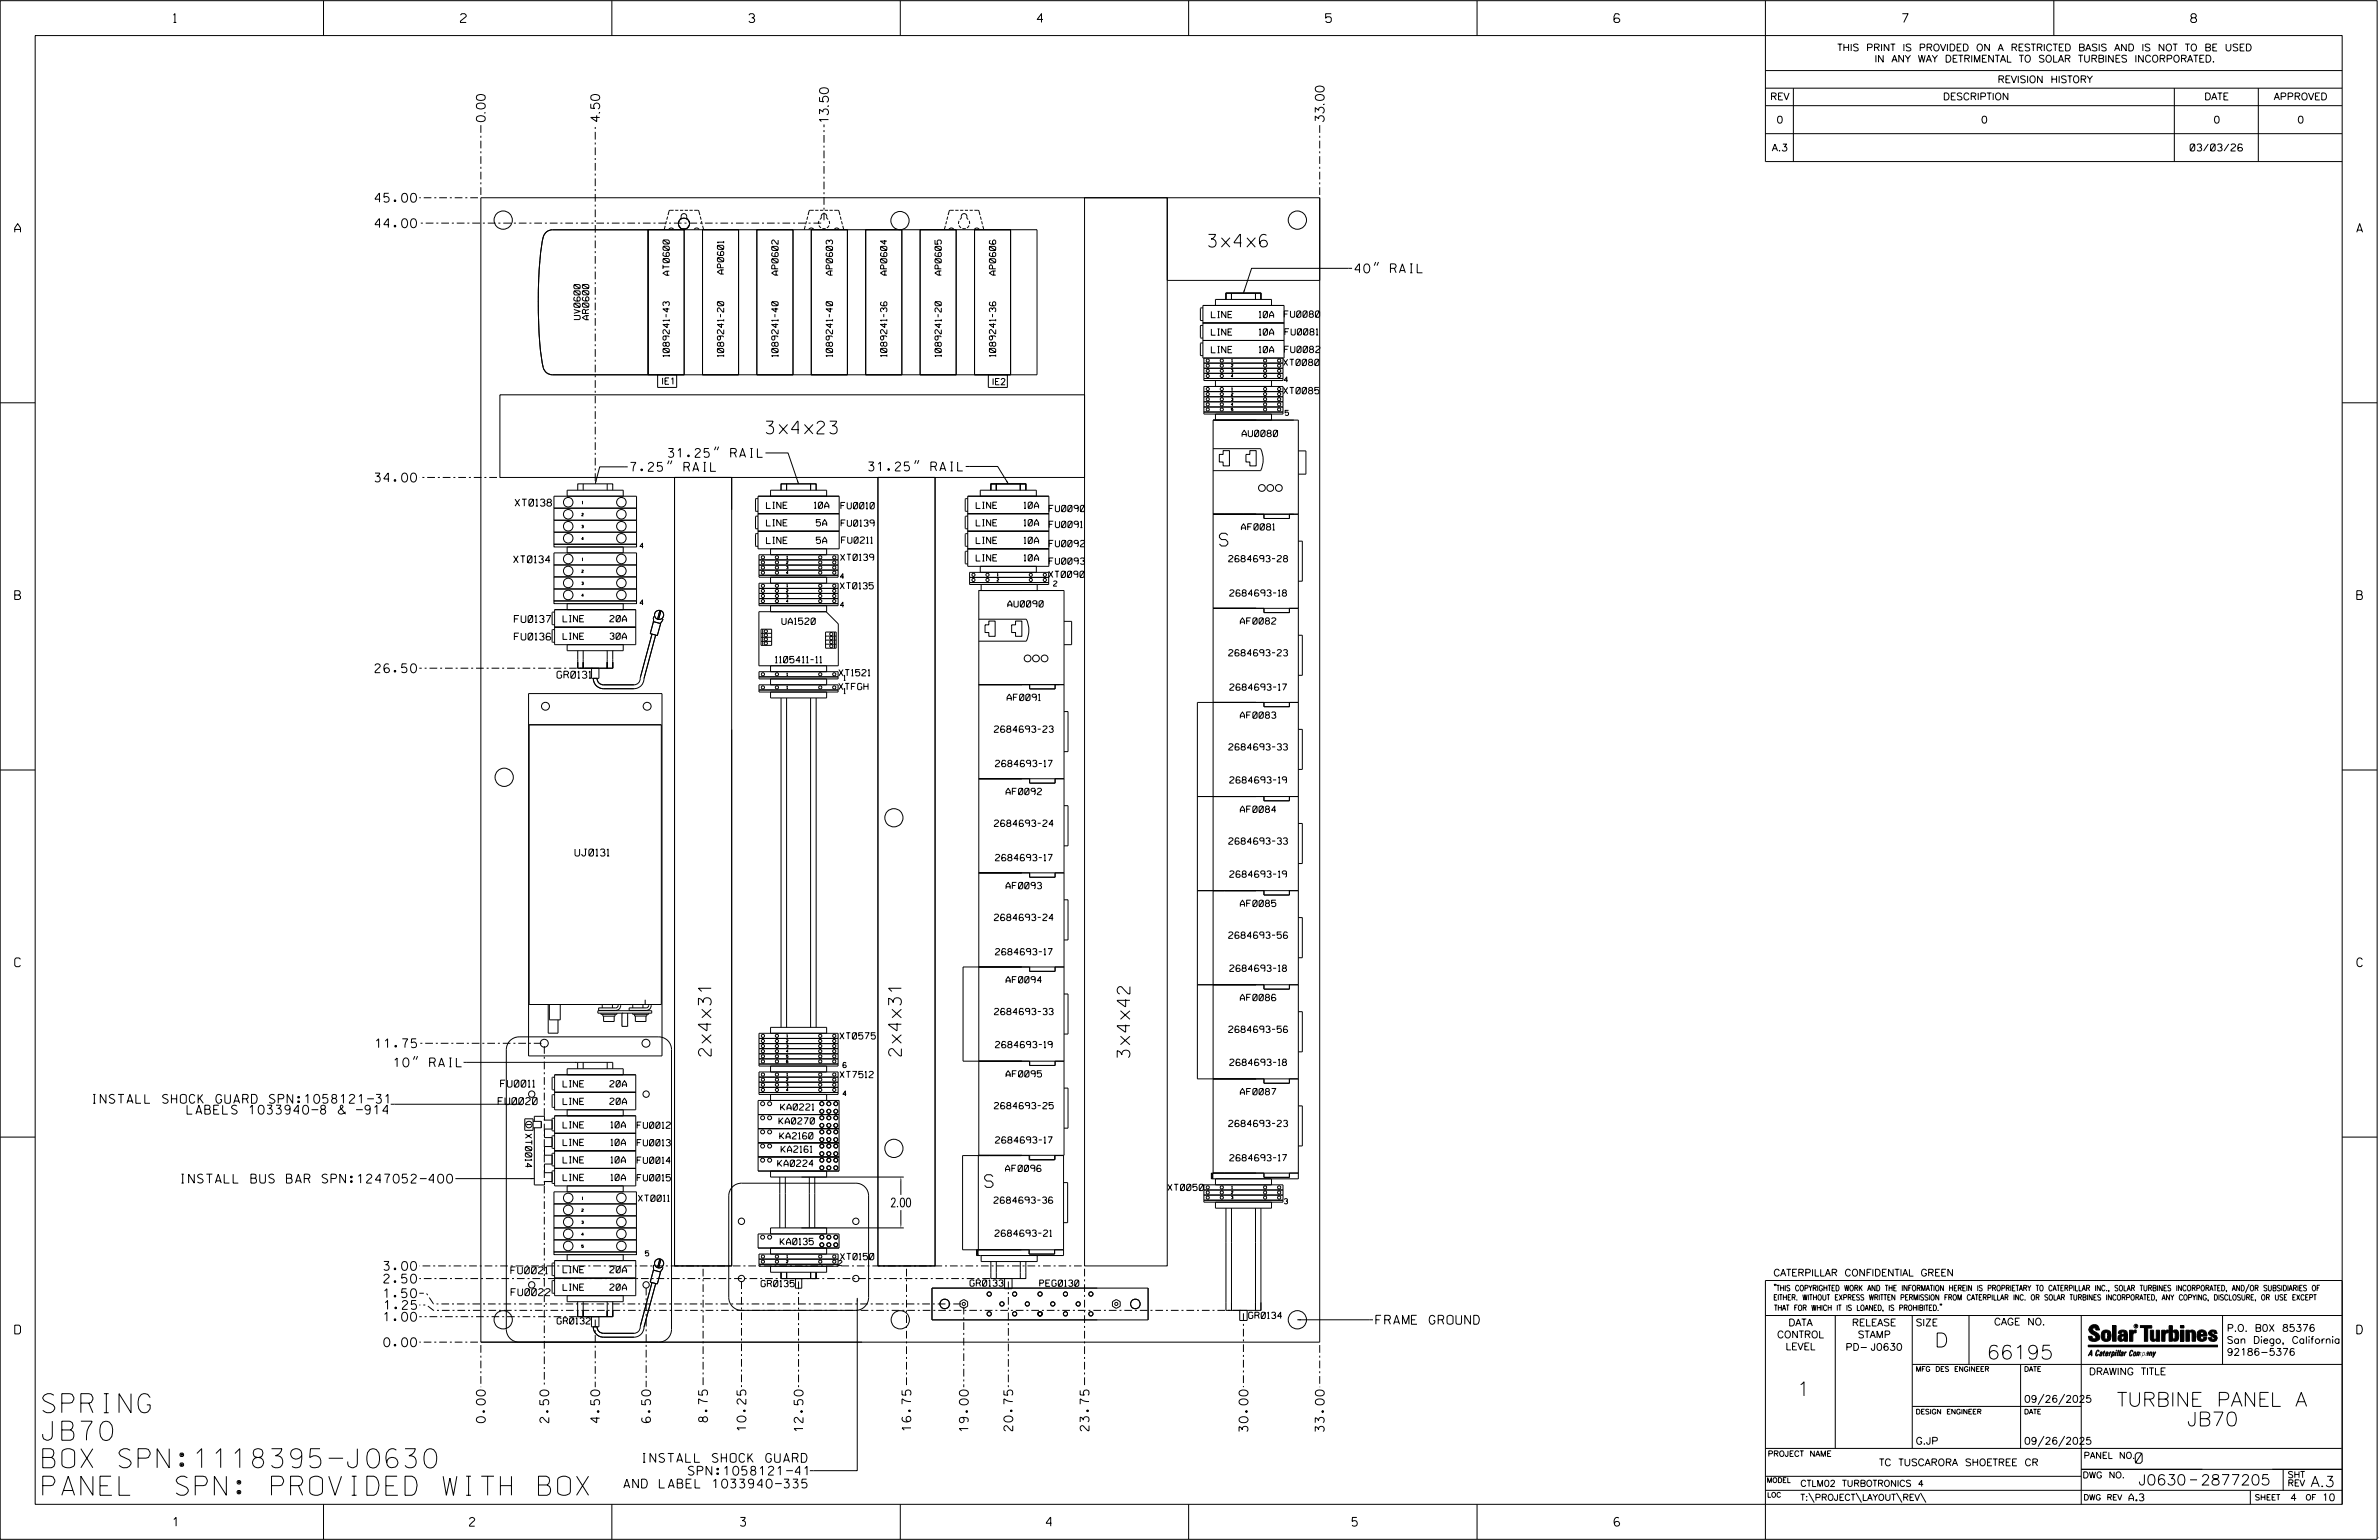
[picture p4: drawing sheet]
<svg xmlns="http://www.w3.org/2000/svg" width="864mm" height="559mm" viewBox="0 0 864 559" stroke-linecap="round" stroke-linejoin="round" font-family="sans-serif">
<defs><g id="words">
<g font-size="6.9">
<text x="15.5" y="512.6">SPRING</text>
<text x="15.5" y="522.6">JB70</text>
<text x="15.5" y="532.6">BOX SPN:1118395-J0630</text>
<text x="15.5" y="542.6">PANEL</text>
<text x="61.2" y="542.6">SPN: PROVIDED WITH BOX</text>
</g>
<g font-size="5.1">
<text x="702.3" y="488.8">D</text>
<text x="721.2" y="493.2">66195</text>
<text x="652.2" y="506.5">1</text>
<text x="768.4" y="510.3">TURBINE PANEL A</text>
<text x="793.9" y="517.4">JB70</text>
</g>
<g font-size="4.6">
<text x="438.7" y="89.7">3x4x6</text>
<text x="278.1" y="157.4">3x4x23</text>
<text x="442.7" y="198.1">S</text>
<text x="258.2" y="383.2" transform="rotate(-90 258.2 383.2)">2x4x31</text>
<text x="327.2" y="383.2" transform="rotate(-90 327.2 383.2)">2x4x31</text>
<text x="410.2" y="383.8" transform="rotate(-90 410.2 383.8)">3x4x42</text>
<text x="357.4" y="430.9">S</text>
</g>
<g font-size="3.8">
<text x="775.1" y="531">0</text>
<text x="776.3" y="538.9">J0630</text>
<text x="798.8" y="538.9">2877205</text>
<text x="838.8" y="539.5">A.3</text>
</g>
<g font-size="3.2">
<text x="63" y="8.2">1</text>
<text x="167.2" y="8.2">2</text>
<text x="271.8" y="8.2">3</text>
<text x="376.5" y="8.2">4</text>
<text x="481.2" y="8.2">5</text>
<text x="690.6" y="8.2">7</text>
<text x="795.3" y="8.2">8</text>
<text x="176.2" y="44.1" transform="rotate(-90 176.2 44.1)">0.00</text>
<text x="217.7" y="44.1" transform="rotate(-90 217.7 44.1)">4.50</text>
<text x="300.7" y="44.1" transform="rotate(-90 300.7 44.1)">13.50</text>
<text x="480.7" y="44.1" transform="rotate(-90 480.7 44.1)">33.00</text>
<text x="136.1" y="73.4">45.00</text>
<text x="136.1" y="82.6">44.00</text>
<text x="5.4" y="84.3">A</text>
<text x="855.5" y="84.3">A</text>
<text x="491.9" y="99">40&quot; RAIL</text>
<text x="242.7" y="166">31.25&quot; RAIL</text>
<text x="228.9" y="171">7.25&quot; RAIL</text>
<text x="315.3" y="170.9">31.25&quot; RAIL</text>
<text x="136.1" y="174.9">34.00</text>
<text x="5.4" y="217.5">B</text>
<text x="855.6" y="217.5">B</text>
<text x="136.1" y="244.1">26.50</text>
<text x="5.4" y="350.8">C</text>
<text x="855.6" y="350.8">C</text>
<text x="136.4" y="380.2">11.75</text>
<text x="143.1" y="387.1">10&quot; RAIL</text>
<text x="33.2" y="400.3">INSTALL SHOCK GUARD SPN:1058121-31</text>
<text x="67.9" y="404.3">LABELS 1033940-8 &amp; -914</text>
<text x="65.2" y="429.3">INSTALL BUS BAR SPN:1247052-400</text>
<text x="323.5" y="437.9">2.00</text>
<text x="139.4" y="461">3.00</text>
<text x="139.4" y="465.6">2.50</text>
<text x="139.4" y="470.9">1.50</text>
<text x="139.4" y="479.4">1.00</text>
<text x="139.6" y="475.1">1.25</text>
<text x="5.4" y="484">D</text>
<text x="499.5" y="480.5">FRAME GROUND</text>
<text x="855.6" y="484">D</text>
<text x="139.4" y="488.6">0.00</text>
<text x="256.9" y="516" transform="rotate(-90 256.9 516)">8.75</text>
<text x="176.2" y="516.2" transform="rotate(-90 176.2 516.2)">0.00</text>
<text x="199.2" y="516.2" transform="rotate(-90 199.2 516.2)">2.50</text>
<text x="217.7" y="516.2" transform="rotate(-90 217.7 516.2)">4.50</text>
<text x="236.2" y="516.2" transform="rotate(-90 236.2 516.2)">6.50</text>
<text x="270.8" y="519.2" transform="rotate(-90 270.8 519.2)">10.25</text>
<text x="291.5" y="519.4" transform="rotate(-90 291.5 519.4)">12.50</text>
<text x="330.7" y="519.2" transform="rotate(-90 330.7 519.2)">16.75</text>
<text x="351.5" y="519.4" transform="rotate(-90 351.5 519.4)">19.00</text>
<text x="367.6" y="519.2" transform="rotate(-90 367.6 519.2)">20.75</text>
<text x="395.3" y="519.2" transform="rotate(-90 395.3 519.2)">23.75</text>
<text x="453" y="519.4" transform="rotate(-90 453 519.4)">30.00</text>
<text x="480.7" y="519.4" transform="rotate(-90 480.7 519.4)">33.00</text>
<text x="232.8" y="530.6">INSTALL SHOCK GUARD</text>
<text x="226.5" y="539.9">AND LABEL 1033940-335</text>
<text x="249.9" y="535.3">SPN:1058121-41</text>
<text x="62.8" y="553.8">1</text>
<text x="170.4" y="553.8">2</text>
<text x="268.8" y="553.8">3</text>
<text x="379.8" y="553.8">4</text>
<text x="490.8" y="553.8">5</text>
<text x="585.9" y="553.8">6</text>
</g>
<g font-size="2.5">
<text x="666.9" y="18.5">THIS PRINT IS PROVIDED ON A RESTRICTED BASIS AND IS NOT TO BE USED</text>
<text x="680.5" y="22.6">IN ANY WAY DETRIMENTAL TO SOLAR TURBINES INCORPORATED.</text>
<text x="725.1" y="30">REVISION HISTORY</text>
<text x="642.6" y="36.3">REV</text>
<text x="705.3" y="36.3">DESCRIPTION</text>
<text x="800.2" y="36.3">DATE</text>
<text x="825.4" y="36.3">APPROVED</text>
<text x="644.9" y="44.7">0</text>
<text x="719.1" y="44.7">0</text>
<text x="803.5" y="44.7">0</text>
<text x="834" y="44.7">0</text>
<text x="643.2" y="54.8">A.3</text>
<text x="795.1" y="54.8">03/03/26</text>
<text x="187" y="183.6">XT0138</text>
<text x="186.4" y="204.2">XT0134</text>
<text x="186.7" y="225.9">FU0137</text>
<text x="186.7" y="232.3">FU0136</text>
<text x="202.2" y="246.1">GR0131</text>
<text x="208.7" y="310.6">UJ0131</text>
<text x="181.7" y="394.5">FU0011</text>
<text x="180.8" y="400.8">FU0020</text>
<text x="185.5" y="462.2">FU0021</text>
<text x="643.8" y="463">CATERPILLAR CONFIDENTIAL GREEN</text>
<text x="185.5" y="470.1">FU0022</text>
<text x="645.1" y="485.5">CONTROL</text>
<text x="649.2" y="481.1">DATA</text>
<text x="672.3" y="481.1">RELEASE</text>
<text x="674.4" y="485.5">STAMP</text>
<text x="695.4" y="481.1">SIZE</text>
<text x="723.8" y="480.8">CAGE NO.</text>
<text x="808.4" y="483.1">P.O. B0X 85376</text>
<text x="648.2" y="489.8">LEVEL</text>
<text x="669.9" y="490">PD- J0630</text>
<text x="808.4" y="487.5">San Diego, California</text>
<text x="808.4" y="491.8">92186-5376</text>
<text x="758.3" y="498.9">DRAWING TITLE</text>
<text x="734.8" y="508.9">09/26/2025</text>
<text x="695.4" y="524.1">G.JP</text>
<text x="734.8" y="524.1">09/26/2025</text>
<text x="682.1" y="531.9">TC TUSCARORA SHOETREE CR</text>
<text x="772.8" y="544.6">A.3</text>
<text x="831.4" y="544.6">4</text>
<text x="842.9" y="544.6">10</text>
</g>
<g font-size="2.3">
<text x="243" y="99.9" transform="rotate(-90 243 99.9)">AT0600</text>
<text x="262.7" y="99.4" transform="rotate(-90 262.7 99.4)">AP0601</text>
<text x="282.5" y="99.8" transform="rotate(-90 282.5 99.8)">AP0602</text>
<text x="302.2" y="99.8" transform="rotate(-90 302.2 99.8)">AP0603</text>
<text x="322" y="99.8" transform="rotate(-90 322 99.8)">AP0604</text>
<text x="341.7" y="99.8" transform="rotate(-90 341.7 99.8)">AP0605</text>
<text x="361.5" y="99.8" transform="rotate(-90 361.5 99.8)">AP0606</text>
<text x="210.6" y="116" transform="rotate(-90 210.6 116)">UV0600</text>
<text x="213.7" y="116" transform="rotate(-90 213.7 116)">AR0600</text>
<text x="439.7" y="115.3">LINE</text>
<text x="457.1" y="115.3">10A</text>
<text x="466.2" y="115.1">FU0080</text>
<text x="439.7" y="121.7">LINE</text>
<text x="457.1" y="121.6">10A</text>
<text x="466.4" y="121.6">FU0081</text>
<text x="243" y="129.4" transform="rotate(-90 243 129.4)">1089241-43</text>
<text x="262.7" y="129.4" transform="rotate(-90 262.7 129.4)">1089241-20</text>
<text x="282.5" y="129.4" transform="rotate(-90 282.5 129.4)">1089241-40</text>
<text x="302.2" y="129.4" transform="rotate(-90 302.2 129.4)">1089241-40</text>
<text x="322" y="129.4" transform="rotate(-90 322 129.4)">1089241-36</text>
<text x="341.7" y="129.4" transform="rotate(-90 341.7 129.4)">1089241-20</text>
<text x="361.5" y="129.4" transform="rotate(-90 361.5 129.4)">1089241-36</text>
<text x="439.7" y="128">LINE</text>
<text x="457.1" y="128">10A</text>
<text x="466.3" y="127.9">FU0082</text>
<text x="465.9" y="132.6">XT0080</text>
<text x="240.1" y="139.4">IE1</text>
<text x="360.1" y="139.6">IE2</text>
<text x="465.9" y="142.9">XT0085</text>
<text x="450.9" y="158.4">AU0080</text>
<text x="278.2" y="184.5">LINE</text>
<text x="295.6" y="184.5">10A</text>
<text x="305.3" y="184.6">FU0010</text>
<text x="354.4" y="184.5">LINE</text>
<text x="371.7" y="184.5">10A</text>
<text x="380.8" y="185.7">FU0090</text>
<text x="278.2" y="190.9">LINE</text>
<text x="296.3" y="190.8">5A</text>
<text x="305.3" y="191">FU0139</text>
<text x="354.4" y="190.9">LINE</text>
<text x="371.7" y="190.8">10A</text>
<text x="380.8" y="191.4">FU0091</text>
<text x="278.2" y="197.2">LINE</text>
<text x="296.3" y="197.2">5A</text>
<text x="305.5" y="197.1">FU0211</text>
<text x="354.4" y="197.2">LINE</text>
<text x="371.7" y="197.2">10A</text>
<text x="450.7" y="192.3">AF0081</text>
<text x="305.1" y="203.4">XT0139</text>
<text x="354.4" y="203.6">LINE</text>
<text x="371.7" y="203.6">10A</text>
<text x="380.8" y="198.4">FU0092</text>
<text x="446" y="203.9">2684693-28</text>
<text x="380.7" y="209.6">XT0090</text>
<text x="380.8" y="204.8">FU0093</text>
<text x="305" y="213.7">XT0135</text>
<text x="365.8" y="220.3">AU0090</text>
<text x="446.4" y="216.3">2684693-18</text>
<text x="204.4" y="225.7">LINE</text>
<text x="221.4" y="225.6">20A</text>
<text x="283.9" y="226.6">UA1520</text>
<text x="450.3" y="226.5">AF0082</text>
<text x="204.4" y="232">LINE</text>
<text x="221.4" y="232">30A</text>
<text x="446" y="238">2684693-23</text>
<text x="281.5" y="240.5">1105411-11</text>
<text x="304.5" y="245.3">XT1521</text>
<text x="304.5" y="250.3">XTFGH</text>
<text x="446.4" y="250.5">2684693-17</text>
<text x="365.6" y="254.2">AF0091</text>
<text x="450.3" y="260.6">AF0083</text>
<text x="361" y="265.7">2684693-23</text>
<text x="446.1" y="272.2">2684693-33</text>
<text x="361.4" y="278.2">2684693-17</text>
<text x="446.4" y="284.2">2684693-19</text>
<text x="365.2" y="288.3">AF0092</text>
<text x="361" y="299.9">2684693-24</text>
<text x="450.3" y="294.8">AF0084</text>
<text x="446.1" y="306.3">2684693-33</text>
<text x="361.4" y="312.3">2684693-17</text>
<text x="365.2" y="322.5">AF0093</text>
<text x="446.4" y="318.3">2684693-19</text>
<text x="450.3" y="329">AF0085</text>
<text x="361" y="334">2684693-24</text>
<text x="446" y="340.5">2684693-56</text>
<text x="361.4" y="346.5">2684693-17</text>
<text x="446.4" y="352.5">2684693-18</text>
<text x="365.2" y="356.7">AF0094</text>
<text x="450.3" y="363.1">AF0086</text>
<text x="361" y="368.2">2684693-33</text>
<text x="304.9" y="377">XT0575</text>
<text x="446" y="374.6">2684693-56</text>
<text x="361.4" y="380.2">2684693-19</text>
<text x="446.4" y="386.6">2684693-18</text>
<text x="204.4" y="394.4">LINE</text>
<text x="221.4" y="394.4">20A</text>
<text x="304.9" y="391.1">XT7512</text>
<text x="365.2" y="390.8">AF0095</text>
<text x="204.4" y="400.8">LINE</text>
<text x="221.4" y="400.8">20A</text>
<text x="450.3" y="397.3">AF0087</text>
<text x="282.8" y="407.9">KA0270</text>
<text x="283.4" y="402.8">KA0221</text>
<text x="361" y="402.3">2684693-25</text>
<text x="190.7" y="411.5" transform="rotate(90 190.7 411.5)">XT0014</text>
<text x="204.4" y="409.3">LINE</text>
<text x="221.8" y="409.3">10A</text>
<text x="231.3" y="409.4">FU0012</text>
<text x="283.1" y="413.3">KA2160</text>
<text x="446" y="408.8">2684693-23</text>
<text x="204.4" y="415.7">LINE</text>
<text x="221.8" y="415.7">10A</text>
<text x="231.3" y="415.8">FU0013</text>
<text x="283.6" y="418.1">KA2161</text>
<text x="361.4" y="414.8">2684693-17</text>
<text x="204.4" y="422">LINE</text>
<text x="221.8" y="422">10A</text>
<text x="231.3" y="422.2">FU0014</text>
<text x="282.3" y="423.3">KA0224</text>
<text x="365" y="425.1">AF0096</text>
<text x="446.4" y="421.3">2684693-17</text>
<text x="204.4" y="428.4">LINE</text>
<text x="221.8" y="428.4">10A</text>
<text x="231.3" y="428.5">FU0015</text>
<text x="231.7" y="435.9">XT0011</text>
<text x="360.8" y="436.6">2684693-36</text>
<text x="424" y="432">XT0050</text>
<text x="361.2" y="448.6">2684693-21</text>
<text x="283.2" y="451.6">KA0135</text>
<text x="204.4" y="461.9">LINE</text>
<text x="221.4" y="461.9">20A</text>
<text x="305.1" y="457.1">XT0150</text>
<text x="276.3" y="466.9">GR0135</text>
<text x="352.1" y="466.7">GR0133</text>
<text x="377.4" y="466.8">PEG0130</text>
<text x="204.4" y="468.2">LINE</text>
<text x="221.4" y="468.2">20A</text>
<text x="453.3" y="478.4">GR0134</text>
<text x="202.2" y="480.5">GR0132</text>
<text x="756.4" y="529.2">PANEL NO.</text>
<text x="653.5" y="539.4">CTLM02 TURBOTRONICS 4</text>
<text x="756" y="536.3">DWG NO.</text>
<text x="830.4" y="539.3">REV</text>
<text x="830.4" y="536.2">SHT</text>
<text x="653.5" y="544.5">T:\PROJECT\LAYOUT\REV\</text>
</g>
<g font-size="2">
<text x="643.8" y="468.4">&quot;THIS COPYRIGHTED WORK AND THE INFORMATION HEREIN IS PROPRIETARY TO CATERPILLAR INC., SOLAR TURBINES INCORPORATED, AND/OR SUBSIDIARIES OF</text>
<text x="643.8" y="471.8">EITHER. WITHOUT EXPRESS WRITTEN PERMISSION FROM CATERPILLAR INC. OR SOLAR TURBINES INCORPORATED, ANY COPYING, DISCLOSURE, OR USE EXCEPT</text>
<text x="644" y="475.6">THAT FOR WHICH IT IS LOANED, IS PROHIBITED.&quot;</text>
<text x="641.7" y="528.5">PROJECT NAME</text>
<text x="756.3" y="544.3">DWG REV</text>
<text x="818.5" y="544.3">SHEET</text>
<text x="836.9" y="544.3">OF</text>
</g>
<g font-size="1.8">
<text x="466.2" y="138.6">4</text>
<text x="466.5" y="150.8">5</text>
<text x="232.3" y="198.9">4</text>
<text x="305.1" y="210">4</text>
<text x="382.4" y="212.7">2</text>
<text x="232.3" y="219.5">4</text>
<text x="305.1" y="220.4">4</text>
<text x="306.3" y="246.9">1</text>
<text x="306.3" y="251.7">1</text>
<text x="306" y="397.7">4</text>
<text x="466.2" y="436.8">3</text>
<text x="234.3" y="455.7">5</text>
<text x="304.4" y="459.2">2</text>
<text x="695.4" y="497.6">MFG DES ENGINEER</text>
<text x="734.8" y="497.6">DATE</text>
<text x="695.4" y="513.1">DESIGN ENGINEER</text>
<text x="734.8" y="513.1">DATE</text>
<text x="641.3" y="538">MODEL</text>
<text x="641.5" y="543.3">LOC</text>
</g>
<text font-size="1.4" x="191.3" y="407.8" transform="rotate(90 191.3 407.8)">1</text>
<g font-size=".9">
<text x="447.1" y="131.3">1</text>
<text x="447" y="133.2">2</text>
<text x="447" y="135">3</text>
<text x="447" y="136.9">4</text>
<text x="447" y="143.5">2</text>
<text x="447.1" y="141.6">1</text>
<text x="447" y="149">5</text>
<text x="447" y="145.3">3</text>
<text x="447" y="147.2">4</text>
<text x="211.3" y="182.8">1</text>
<text x="211.2" y="187.2">2</text>
<text x="211.2" y="191.5">3</text>
<text x="211.2" y="195.9">4</text>
<text x="211.3" y="203.4">1</text>
<text x="285.6" y="202.7">1</text>
<text x="211.2" y="207.8">2</text>
<text x="285.5" y="204.5">2</text>
<text x="285.5" y="206.4">3</text>
<text x="285.5" y="208.3">4</text>
<text x="362.1" y="209">1</text>
<text x="211.2" y="212.1">3</text>
<text x="285.5" y="214.9">2</text>
<text x="285.6" y="213">1</text>
<text x="361.9" y="210.9">2</text>
<text x="211.2" y="216.5">4</text>
<text x="285.5" y="216.7">3</text>
<text x="285.5" y="218.6">4</text>
<text x="285.6" y="245.1">1</text>
<text x="285.6" y="249.9">1</text>
<text x="285.6" y="376.3">1</text>
<text x="285.5" y="378.2">2</text>
<text x="285.5" y="380">3</text>
<text x="285.5" y="381.9">4</text>
<text x="285.5" y="383.8">5</text>
<text x="285.5" y="392.2">2</text>
<text x="285.5" y="394.1">3</text>
<text x="285.5" y="395.9">4</text>
<text x="285.6" y="390.4">1</text>
<text x="447.1" y="431.3">1</text>
<text x="211.3" y="435.3">1</text>
<text x="447" y="433.2">2</text>
<text x="447" y="435">3</text>
<text x="211.2" y="444">3</text>
<text x="211.2" y="439.6">2</text>
<text x="211.2" y="448.3">4</text>
<text x="211.2" y="452.7">5</text>
<text x="285.5" y="458.3">2</text>
<text x="285.6" y="456.4">1</text>
<text x="775.1" y="481.7">R</text>
</g>
</g></defs>
<g fill="none" stroke="#000" stroke-width=".36">
<path d="M.1 .2h862.8v558.4h-862.8zM12.8 12.9h837.4v533h-837.4zM117.4 .2v12.7M222.1 .2v12.7M326.8 .2v12.7M431.5 .2v12.7M536.2 .2v12.7M587.9 5.5l-.5-.5h-1l-.5 1v1.7l.5 .4h1l.6-.4v-.6l-.6-.5h-1l-.5 .5M640.9 .2v58.4h209.3M745.6 .2v12.7M640.9 25.6h209.3M640.9 32h209.3"/>
<path d="M640.9 38.3h209.3M651 32v26.6M789.3 32v26.6M819.8 32v26.6M640.9 48.5h209.3M174.6 71.8h304.5v415.2h-304.5zM242.4 78.6l-.4 1.1M244.5 76.3l-1.6 .2-.4 1.5M245.1 76.3h1.1M246.8 79.7l.5-.5a1.31 1.31 0 0 1 .6-1.6 1 1 0 0 1 1.4 .9v.7l.5 .5M246.8 76.3h1.2M248.6 76.3h1.1"/>
<path d="M250.3 76.3h1.2M252 76.3l1.6 .2 .5 1.5M254.2 78.6l.3 1.1M293.2 78.6l-.3 1.1M295.4 76.3l-1.6 .2-.5 1.5M295.9 76.3h1.2M297.6 79.7l.5-.5a1.33 1.33 0 0 1 .6-1.6 .99 .99 0 0 1 1.4 .9v.7l.5 .5M297.7 76.3h1.1M299.4 76.3h1.2M301.1 76.3h1.2M302.9 76.3l1.5 .2 .5 1.5M305 78.6l.3 1.1"/>
<path d="M344 78.6l-.3 1.1M346.2 76.3l-1.6 .2-.4 1.5M346.8 76.3h1.1M348.4 79.7l.6-.5a1.33 1.33 0 0 1 .6-1.6 1.01 1.01 0 0 1 1.4 .9v.7l.5 .5M348.5 76.3h1.2M350.3 76.3h1.1M352 76.3h1.1M353.7 76.3l1.6 .2 .4 1.5M355.9 78.6l.3 1.1M393.7 71.8h30v387.6h-30zM423.7 71.8v29.9h55.4M200.6 83.4h175.8v52.6h-175.8"/>
<path d="M200.6 83.4a3.9 3.9 0 0 0-3.7 4l-1 7.8-.4 8.9v10.5l.4 9.8M200.6 83.4a3.9 3.9 0 0 0-3.7 4l-1 7.9-.4 8.8v10.6l.4 9.7M235.3 83.4h13.1v52.6h-13.1zM235.3 83.4v52.6M241.5 82l-.4 1.3M241.9 80.3l-.3 1.1M242.7 83.3a1.03 1.03 0 0 1 1-.6 1.03 1.03 0 0 1 .9 .6M246.5 81.8l.7 .9M246.5 80.2l-.2 1M247.7 82.9h1.1M248.4 83.4v52.6M250.1 81.8l-.7 .9"/>
<path d="M250.1 80.2l.2 1M252 83.3a1 1 0 0 1 .9-.6 1 1 0 0 1 .9 .6M254.6 80.3l.3 1.1M255 83.4h13.1v52.6h-13.1zM255 83.4v52.6M255.1 82l.3 1.3M268.1 83.4v52.6M274.7 83.4v52.6M274.7 83.4h13.2v52.6h-13.2zM287.9 83.4v52.6M292.3 82l-.3 1.3M292.8 80.3l-.3 1.1"/>
<path d="M293.6 83.3a1.03 1.03 0 0 1 .9-.6 1.03 1.03 0 0 1 .9 .6M294.5 83.4v52.6M294.5 83.4h13.1v52.6h-13.1zM297.3 81.8l.7 .9M297.3 80.2l-.2 1M298.6 82.9h1.1M301 80.2l.1 1M301 81.8l-.8 .9M302.8 83.3a1 1 0 0 1 .9-.6 1 1 0 0 1 1 .6M305.5 80.3l.3 1.1M305.9 82l.4 1.3M307.6 83.4v52.6"/>
<path d="M314.3 83.4v52.6M314.3 83.4h13.1v52.6h-13.1zM327.4 83.4v52.6M334 83.4v52.6M334 83.4h13.1v52.6h-13.1zM343.2 82l-.4 1.3M343.6 80.3l-.3 1.1M344.5 83.3a1.03 1.03 0 0 1 .9-.6 1.03 1.03 0 0 1 .9 .6M347.1 83.4v52.6M348.1 81.8l.8 .9M348.2 80.2l-.2 1M349.4 82.9h1.2"/>
<path d="M351.8 81.8l-.8 .9M351.8 80.2l.2 1M353.7 83.3a1 1 0 0 1 .9-.6 1 1 0 0 1 .9 .6M353.8 83.4v52.6M353.8 83.4h13.1v52.6h-13.1zM356.3 80.3l.3 1.1M356.8 82l.3 1.3M366.9 83.4v52.6M490.8 97.4h-36.5l-2.9 9M499.4 95.1l-.5 1.3M500.4 95.1l-.5 1.3M436.7 111.7l-.9 .2v4.2l.9 .2"/>
<path d="M436.7 118.1l-.9 .2v4.2l.9 .2M436.7 110.8h29.4v19.1h-29.4zM436.7 117.2h29.4M441.2 110.8v-2.1h20.4v2.1M445 108.7v-2.3h12.7v2.3M447 106.4v2.3M455.8 106.4v2.3M195.9 124.4l1.3 9M197.2 133.4a3.5 3.5 0 0 0 3.4 2.6M197.2 133.4a3.4 3.4 0 0 0 3.4 2.6M238.7 136v4.6h6.9v-4.6M358.8 136v4.6h6.9v-4.6"/>
<path d="M436.7 124.5l-.9 .1v4.2l.9 .2M436.7 123.5h29.4M437 129.9v8.2h28.7M437 131.8h28.7M437 133.6h28.7M437 135.5h28.7M441.2 138.1v2.1M461.6 138.1v2.1M465.7 129.9v7.4h-28.7M.1 146.2h12.7M181.5 143.3h212.2v29.9h-212.2zM437 149.5h28.7"/>
<path d="M437 140.2h28.7v10h-28.7zM437 147.7h28.7M437 142.1h28.7M437 144h28.7M437 145.8h28.7M441.2 150.2v2.2M461.6 150.2v2.2M850.2 146.2h12.7M209.7 177.9v-2.3h12.7v2.3M211.7 175.6v2.3M220.4 175.6v2.3M227.9 169.4h-10.2l-1.6 6.2"/>
<path d="M242.9 167.1l-.5 1.3M243.9 167.1l-.5 1.3M244.9 173.2h20.7v286.2h-20.7zM259.9 162.1l-.5 1.2M260.9 162.1l-.5 1.2M279.2 164.4h6.9l3.8 11.2M283.5 177.9v-2.3h12.8v2.3M285.5 175.6v2.3M294.3 175.6v2.3M318.7 173.2h20.7v286.2h-20.7zM332.6 167l-.6 1.3M333.6 167l-.6 1.3"/>
<path d="M351.8 169.3h10.4l3.8 6.3M359.7 177.9v-2.3h12.7v2.3M361.7 175.6v2.3M370.4 175.6v2.3M440.4 162.8h17.2a9.1 9.1 0 0 1 0 8h-17.2M444 163.5h2.3v5.6h-2.3v-1.5h-1.4v-2.7h1.4zM452.3 164.9h1.4v-1.4h2.3v5.6h-2.3v-1.5h-1.4zM471.3 163.6h2.8v8.4h-2.8M201.1 197.5h30v1h-30zM201.1 180.1h30v17.4h-30zM201.1 184.4h30M201.1 188.8h30"/>
<path d="M201.1 193.1h30M226.2 180.1v-2.2h-20.3v2.2M265.6 185v-11.8h-20.7v286.2h20.7v-194.6M275.2 180.9l-1 .2v4.2l1 .2M275.2 187.3l-1 .2v4.2l1 .2M275.2 193.6l-1 .3v4.1l1 .2M275.2 180.1h29.4v19h-29.4zM275.2 186.4h29.4M275.2 192.8h29.4M279.7 199.1v2.2M300.1 180.1v-2.2h-20.4v2.2M300.1 199.1v2.2"/>
<path d="M351.3 180.9l-.9 .2v4.2l.9 .2M351.3 187.3l-.9 .2v4.2l.9 .2M351.3 193.6l-.9 .3v4.1l.9 .2M351.3 199.1h29.5M351.3 186.4h29.5M351.3 180.1h29.5v25.4h-29.5zM351.3 192.8h29.5M376.2 180.1v-2.2h-20.4v2.2M440.4 186.6h30.9M458.8 186.6v1.5h9.3v-1.5M471.3 196.4h1.5v14.5h-1.5M201.1 218.1h30v.9h-30z"/>
<path d="M201.1 200.6h30v17.5h-30zM201.1 205h30M201.1 209.3h30M201.1 213.7h30M226.2 200.6v-2.1h-20.3v2.1M275.5 208.7h28.7M275.5 201.3h28.7v8.1h-28.7zM275.5 219h28.7M275.5 203.2h28.7M275.5 205h28.7M275.5 206.9h28.7M275.5 215.3h28.7"/>
<path d="M275.5 217.2h28.7M279.7 209.4v2.2M279.7 219.8v2.2M300.1 219.8v2.2h-24.6v19.6h28.8v-15.2l-4.4-4.4M300.1 209.4v2.2M304.2 211.6h-28.7v8.2h28.7v-6.3h-28.7M351.3 200l-.9 .2v4.2l.9 .2M352 211.4h28.7M355.3 214.3h31v204.9h-31zM355.8 205.5v2.2M356.2 212.1v2.2M376.2 205.5v2.2"/>
<path d="M376.5 212.1v2.2M380.7 207.7h-28.7v4.4h28.7v-2.6h-28.7M201.3 222.1l-.9 .2v4.2M201.3 228.5l-.9 .1v4.3M201.3 221.2h29.5v12.7h-29.5zM201.3 227.6h29.5M205.9 221.2v-2.2h20.3v2.2M209.7 236.1v6.4h12.7v-6.4M211.7 236.1v6.4M220.4 236.1v6.4M226.2 233.9v2.2h-20.3v-2.2M236.7 230.1l-4.3 15.8a2.39 2.39 0 0 1-2.3 2.6h-11a2.29 2.29 0 0 1-2.4-2.3"/>
<path d="M237.2 225.6l2.6 .7-1.2 4.3-2.6-.7zM237.3 223.7l-.2 2M238 230.4l-4.2 15.8a3.7 3.7 0 0 1-3.7 3.7h-11a3.7 3.7 0 0 1-3.7-3.8M239.5 221.5l-.8 3.2M239.9 221.6l-.8 3.2M240.7 224.6l-1 1.8M276.3 228.3h3.8v5.9h-3.8zM276.3 231.2h3.8M276.3 232.7h3.8M276.3 229.8h3.8M276.9 228.3v5.9M299.7 229.3h3.8v5.9h-3.8z"/>
<path d="M299.7 232.3h3.8M299.7 230.8h3.8M299.7 233.8h3.8M302.9 229.3v5.9M355.3 224.7h17.3a9.1 9.1 0 0 1 0 8h-17.3M359 225.4h2.2v5.5h-2.2v-1.4h-1.4v-2.8h1.4zM367.2 226.7h1.5v-1.3h2.2v5.5h-2.2v-1.4h-1.5zM386.3 225.5h2.7v8.4h-2.7M440.4 220.7h30.9M458.8 220.7v1.6h9.3v-1.6M471.3 230.5h1.5v14.5h-1.5M191.9 251.7h48.4v131.5h-48.4z"/>
<path d="M214.7 242.5v3.6h2.7v-3.6M275.5 250.4h28.7M279.7 241.6v2.1M279.7 246.3v2.2M283.5 253.3v119.5M285.5 253.3v119.5M294.3 253.3v119.5M296.3 253.3v119.5M300.1 251.1v2.2h-20.4v-2.2M300.1 241.6v2.1M300.1 246.3v2.2M304.2 248.5h-28.7v2.6h28.7"/>
<path d="M304.2 243.7h-28.7v2.6h28.7v-.7h-28.7M355.3 248.4h31M373.8 248.4v1.6h9.2v-1.6M386.3 258.2h1.4v14.5h-1.4M458.8 254.9v1.5h9.3v-1.5M471.3 254.9h-36.6v136.6h36.6M.1 279.4h12.7M192.1 263h48v101.5h-48zM471.3 264.7h1.5v14.5h-1.5M850.2 279.4h12.7M355.3 282.6h31M373.8 282.6v1.6h9.2v-1.6"/>
<path d="M386.3 292.3h1.4v14.6h-1.4M434.7 289h36.6M458.8 289v1.6h9.3v-1.6M471.3 298.8h1.5v14.5h-1.5M355.3 316.7h31M373.8 316.7v1.6h9.2v-1.6M386.3 326.5h1.4v14.6h-1.4M434.7 323.2h36.6M458.8 323.2v1.6h9.3v-1.6M471.3 333h1.5v14.5h-1.5M373.8 350.9v1.6h9.2v-1.6M386.3 350.9h-36.7v34.2h36.7"/>
<path d="M434.7 357.3h36.6M458.8 357.3v1.6h9.3v-1.6M199 364.5v10.4h3.6v-4.8M199.4 364.5v5.6h4v-5.6M217 366.7h19.6v.9h-19.6zM218.1 367.6v.5h5.8v-.5M218.6 364.7v1M218.8 368.1v.6h4.5v-.6M219.1 368.7v2h3.9v-2M222.3 364.7v1M224.4 364.7l-.3 .8-.6 .2h-6.2v.9h6.2a1.81 1.81 0 0 0 1.8-1.9M226.2 367.6l-.5 .3 .2 .2-.2 .3 .2 .2-.2 .2 .2 .2-.2 .3 .2 .2-.2 .2 .2 .3-.2 .2 .2 .3-.2 .2 .2 .2-.2 .2 .2 .3-.2 .2 .2 .2-.2 .6 2.3-.1-.3-.7 .3-.2-.3-.3 .3-.2-.3-.2 .3-.2-.3-.3 .3-.2-.3-.3 .3-.2-.3-.2 .3-.3-.3-.2 .3-.2-.3-.2 .3-.3-.3-.2 .3-.2"/>
<path d="M227.9 367.6l.1 .1M229.7 367.6v.5h5.8v-.5M229.7 364.7v1M230.4 368.1v.6h4.4v-.6M230.6 368.7v2h3.9v-2M233.4 364.7v1M234.2 362.8v1.7M235.5 364.7l-.3 .8-.6 .2h-6.2v.9h6.2a1.81 1.81 0 0 0 1.8-1.9M275.5 378.7h28.7M279.7 374.9v-2.1h20.4v2.1M304.2 374.9h-28.7v11.9h28.7v-10h-28.7M386.3 360.7h1.4v14.5h-1.4"/>
<path d="M471.3 367.1h1.5v14.6h-1.5M150.6 383.2l-.5 1.3M151.6 383.2l-.5 1.3M169.2 385.5h53.2v2.3M201.3 390.9l-.9 .2v4.2l.9 .2M201.3 397.2l-.9 .2v4.2l.9 .2M201.3 390h29.5v12.7h-29.5zM201.3 396.3h29.5M209.7 385.5v2.3M211.7 385.5v2.3M220.4 385.5v2.3M226.2 390v-2.2h-20.3v2.2"/>
<path d="M275.2 399.3h29.4v25.6h-29.4zM275.5 392.7h28.7M275.5 396.4h28.7M275.5 380.5h28.7M275.5 382.4h28.7M275.5 384.2h28.7M275.5 386.1h28.7M275.5 394.5h28.7M279.7 386.8v2.2M279.7 397.1v2.2M286 384.8l-.4-.1-.1 .3v.4l.4 .2v-.5l-.4 .2M300.1 386.8v2.2"/>
<path d="M300.1 397.1v2.2M304.2 389h-28.7v8.1h28.7v-6.3h-28.7M307.2 385.8l-.4-.3h-.5l-.3 .6v1l.3 .3h.6l.3-.3-.3-.7h-.6l-.3 .4M373.8 385.1v1.5h9.2v-1.5M386.3 394.8h1.4v14.6h-1.4M458.8 391.5v1.6h9.3v-1.6M.1 412.6h12.7M143.2 400.7h46.5M190.5 406h3v4.1h-3zM193.5 406.9h3v2.3h-3M194 409.2v20.8h3.7v-1.3h2.7M200.4 406.4h-2.7v-1.3h-3.7v1.8"/>
<path d="M200.4 416h-2.7v3.2h2.7M200.4 409.7h-2.7v3.1h2.7M201.3 418.5l-.9 .2v4.2l.9 .2M201.3 412.1l-.9 .2v4.2l.9 .2M201.3 405.8l-.9 .1v4.3l.9 .2M201.3 404.9h29.5v25.4h-29.5zM201.3 417.6h29.5M201.3 411.2h29.5M205.9 402.7v2.2M226.2 402.7v2.2M275.2 404.4h29.4M275.2 414.7h29.4"/>
<path d="M275.2 409.5h29.4M275.2 419.8h29.4M355.1 419.3v34.2M373.8 419.2v1.6h9.2v-1.6M471.3 401.3h1.5v14.5h-1.5M850.2 412.6h12.7M165.3 427.7h28.7M200.4 422.4h-2.7v3.1h2.7M201.1 436.8h29.9M201.1 432.5h29.9v21.8h-29.9zM201.3 424.9l-.9 .1v4.2l.9 .2M201.3 424h29.5"/>
<path d="M205.9 430.3v2.2M226.2 430.3v2.2M265.9 430.7l1.5-1 1.8-.4h41.5a4.6 4.6 0 0 1 4.6 4.6v37a4.7 4.7 0 0 1-4.6 4.6h-41.5a4.6 4.6 0 0 1-4.7-4.6v-37l.4-1.7zM279.7 424.9v2.2h48.4M283.1 427.1v18.5M285.1 427.1v18.5M293.8 427.1v18.5M295.8 427.1v18.5M300.1 424.9v2.2M327 428.4v5.2M327 439.1v5.2M386.1 429.1h1.5v14.6h-1.5"/>
<path d="M437 429.9h28.7v5.6h-28.7M437 433.6h28.7M439.7 425.7h31.6M439.7 425.7v2M439.7 425.7l.6 2v-2l-.6 2M440.4 425.7v-273.3h30.9v275.3h-31.6M441.2 427.7v2.2M445 438.4v37.1h7.7v3.6h-2.7v-3.6M447 438.4v37.1M455.8 438.4v37.1M457.7 438.4v37.1M458.8 425.7v1.5h9.3v-1.5"/>
<path d="M461.6 436.2v2.2h-20.4v-2.2M461.6 427.7v2.2M465.7 431.8h-28.7v4.4h28.7M201.1 445.6h29.9M201.1 441.2h29.9M201.1 449.9h29.9M201.1 454.3h29.9v1h-29.9zM201.3 458.3l-.9 .2v4.2M201.3 457.4h29.5v12.7h-29.5zM226.2 457.4v-2.1h-20.3v2.1M237.3 459l-.2 2M239.5 456.8l-.8 3.2"/>
<path d="M239.9 456.9l-.8 3.2M240.6 459.9l-.9 1.9M275.2 447.7h29.4v5.2h-29.4zM275.5 458.8h28.7v-3.8h-28.7v4.5h28.7M275.5 456.9h28.7M279.7 452.9v2.1M300.1 459.5v2.1h-20.4v-2.1M300.1 445.6v2.1M300.1 452.9v2.1M328.1 445.6h-48.4v2.1M354.5 453.5l.5 2.1v-2.1l-.5 2.1zM359.7 457.8v6.1h12.7v-6.1"/>
<path d="M361.7 457.8v6.1M370.4 457.8v6.1M373.6 453.5v1.5h9.2v-1.5M376.5 455.6v2.2h-20.3v-2.2M386.1 453.5h-36.7v-34.2h24.2v1.6h9.2v-1.6h3.3v36.3h-31.6M200.6 462.9h.7M200.6 469.3h.7M201.3 464.7l-.9 .2v4.2M201.3 463.8h29.5M205.9 470.1v2.2h20.3M209.7 472.3v5.5h12.7v-5.5M211.7 472.3v5.5"/>
<path d="M214.7 477.8v3.6h2.7v-3.6M220.4 472.3v5.5M226.2 470.1v2.2M236.7 465.4l-4.3 15.8a2.39 2.39 0 0 1-2.3 2.6h-11a2.29 2.29 0 0 1-2.4-2.4M237.2 460.9l2.6 .7-1.2 4.3-2.6-.7zM238 465.8l-4.2 15.7a3.7 3.7 0 0 1-3.7 3.7h-11a3.7 3.7 0 0 1-3.7-3.8M283.5 461.6v2.3h12.8v-2.3M285.5 461.6v2.3M288.7 463.9v3.5h2.3v-3.5M294.3 461.6v2.3M311.2 471v62.6h-15.9M338.3 467.4h78.5v11.5h-78.5z"/>
<path d="M348.5 472.3l1.3-.8 1.5 .8v1.7l-1.5 .8-1.3-.8zM364.7 463.9h2.7v3.7h-2.7zM403.8 472.3l1.4-.8 1.4 .8v1.7l-1.4 .8-1.4-.8zM457.7 472.5v3h-6.3M471 478.9h27.4M640.9 477.3h209.3M644.2 466.1l-.1 .4M644.7 466.1l-.2 .4M666.2 477.3v48.3M694.2 477.3v48.3M704.4 473.3l-.1 .4M704.8 473.3l-.1 .4"/>
<path d="M714.8 477.3v17.8M755.5 477.3v68.6M806.8 477.3v17.8M816.5 466l-1.4 3.1M850.2 464.6h-209.3v94M850.2 464.8v81.1M188.4 487a4.6 4.6 0 0 1-4.6-4.6v-101.5a4.6 4.6 0 0 1 4.6-4.7h50.7a4.6 4.6 0 0 1 4.7 4.7v101.5a4.6 4.6 0 0 1-4.7 4.6M694.2 495.1h156M733.5 495.1v30.5M758.6 481.4a2.02 2.02 0 0 1 3.1-.1l.5 1.3h-1.3l-.2-.6-.4-.2-.6 .1-.1 .4 .4 .7a2.46 2.46 0 0 1 2.2 2.9 2.83 2.83 0 0 1-3.8 .3l-.3-1.3h1.3l.2 .7 .6 .3 .5-.2 .2-.5-.4-.6-1.9-1.2-.4-.9zM759.2 491.3h-.7l.7-1.2v1.9h.2l-.1-2.1-1.3 2.1 .5-.5h.7M761.3 490l.3-.2 .4 .3-.1 .3-.3-.4-.4 .3-.3 1.6h.4l.4-.5-.3 .6-.4 .1-.3-.4z"/>
<path d="M762.6 490.6l.5-.1-.1 1.4h-.9a.74 .74 0 0 1 .9-.8l-.3 .7-.5 .1 .2-.5 .6-.2v-.5l-.7 .2zM763 483.2a2.17 2.17 0 0 1 3.1 0l.3 1.4-.3 1.5a2.17 2.17 0 0 1-3.1 0l-.3-1.5zM763.6 490.5l.4-.4 .2 .6h-.3l-.3 .9 .2 .4-.3-.1zM764.1 483.7l.5-.4 .4 .3v2.2l-.4 .2-.5-.2zM764.6 491.1l.6 .2v-.7l-.4-.1-.4 .6-.1 .8h.6M764.6 491.1l-.1 .8h.4M764.6 482.6v.8M764.8 490.7l.4 .1v.3h-.6zM765 491.5l-.1 .4zM766 490.5l-.5 1.5zM766 490.8l.4-.3-.4 .4M766.9 481h1.3v5.7h-1.3z"/>
<path d="M767 490.8l.5 .1-.3 .8-.4 .2zM767.3 490.5h-.5l-.5 2M767.3 490.5a.8 .8 0 0 1 .2 1 .8 .8 0 0 1-.9 .4l-.1 .6M767.3 490.5l-.1 .2M768.1 490.5l-.4 1.5zM768.2 489.9h.3l-.1 .2h-.2zM769 489.9l-.5 2.1zM769.7 489.9l-.6 2.1zM770.1 491.4l.5-.3-.5 .8zM770.4 491.9h.1M770.6 491.1l.1-.4-.7 .2 .1-.3 .6-.1 .2 .3-.5 1.1M770.6 491.1a.74 .74 0 0 0-.8 .8h.6"/>
<path d="M771 484.8h-.7l-.3 .6 .4 .7 .5-.3 .1-2.4h-.8l-.1 .4h-1.2a1.71 1.71 0 0 1 1.8-1.3 1.71 1.71 0 0 1 1.6 1.4v2.8h-1.1l-.1-.6M771 484.2l-1.5 .1a1.41 1.41 0 0 0 0 2.4l.5 .1 1.1-.7M771.2 486.1h-.1M771.4 490.5l.1 .3 .4-.3-.9 1.5zM771.5 490.8h.1M773 482.7h1.2v.5l.5-.5 .7-.1v1h-.6l-.5 .4-.1 2.7h-1.2zM773.3 490.3l.6-.4 .4 .2-.1 .4-.3-.4a1.28 1.28 0 0 0-.5 1.8l.6-.4-.1 .4-.8 .1zM774.7 490.8l.5-.3a.88 .88 0 0 1 .2 .9 .88 .88 0 0 1-.7 .7l-.2-.2zM774.8 490.9h.5l-.3 1h-.3l-.2-.2zM775.2 490.5l-.1 .2M776.8 481h4.3v.9h-1.5v4.8h-1.3M776.8 490.6l-.8 .2v-.3l-.4 1.5 .8-1.3v1.3l.3-1.2"/>
<path d="M779.3 491.1h.4M779.6 490.5h.3l-.3 1.4M779.6 490.7h.2l-.1 .4M779.7 491.1l-.1 .4M779.7 491.1l-.4 .2M780.1 492l.4-1.5 .1 .3 .3-.3 .3 .2-.3 1.3v-1.3l-.7 1.3M780.6 482.7h1.2v2.7l.1 .4 .4 .3 .4-.7v-2.7h1.2l.1 4h-1.3v-.5l-1.1 .6-.7-.3-.3-.7zM781.6 492.5l1-2-.8 1.3-.2-1.3-.2 2M784.7 482.7h1.2v.5l.5-.5 .7-.1v1h-.5l-.6 .4-.1 2.7h-1.2zM787.4 481h1.2v2a1.4 1.4 0 0 1 2.2 .2l.1 1.4-.4 1.9-1.5 .1-.4-.5v-1l.5 .9 .5-.3v-2.1l-.5-.4-.5 .7v2.8h-1.2zM791.5 482.7h1.3v4h-1.3zM791.5 481h1.3v.9h-1.3z"/>
<path d="M793.5 482.7h1.3v.4l.7-.5 1.1 .2 .4 .6v3.3h-1.2l-.3-3.4-.7 .2v3.2h-1.3zM794.8 483.1h.1M797.7 483.2a1.92 1.92 0 0 1 2.4-.5 1.92 1.92 0 0 1 1 2.1h-2.3v.8l.6 .5 .5-.3v-.5h1.2a1.83 1.83 0 0 1-2.1 1.4 1.83 1.83 0 0 1-1.5-2.1zM798.8 484.2v.6M799.1 483.4h.6l.2 .8h-1.1zM804.6 482.9a1.84 1.84 0 0 0-2.9 .8 3.3 3.3 0 0 0 2.2 1.9l-.5 .5-.4-.3-.1-.4h-1.2l.1 .6a1.92 1.92 0 0 0 2.9 .4M804.9 483.8h-1.2l-.2-.6-.5 .1-.1 .3 .1 .3 1.8 .9M805.1 488.1h-47.1v.6h47.1M694.2 510.3h61.3M742 505.8l-2.2 3.9M749.5 505.8l-2.2 3.9M640.9 525.6h209.2"/>
<path d="M640.9 535.7h114.6M742 521.1l-2.2 3.8M749.5 521.1l-2.2 3.8M755.5 533.2h94.7M795 537h2.6M828.8 533.2v7.6M117.4 545.9v12.7M222.1 545.9v12.7M326.8 545.9v12.7M431.5 545.9v12.7M536.2 545.9v12.7M640.9 540.8h209.3"/>
<path d="M656.6 541.7l2 3.5M673.8 541.7l1.9 3.5M688.4 541.7l2 3.5M697.2 541.7l1.9 3.5M816.9 541v4.9M863.5 558h.1"/>
<circle cx="182.7" cy="79.9" r="3.3"/>
<circle cx="471" cy="79.9" r="3.3"/>
<circle cx="248.3" cy="81.2" r="2.01"/>
<circle cx="326.7" cy="80" r="3.3"/>
<circle cx="438.4" cy="132.7" r=".58"/>
<circle cx="438.4" cy="130.8" r=".57"/>
<circle cx="438.4" cy="136.4" r=".57"/>
<circle cx="438.4" cy="134.5" r=".57"/>
<circle cx="443.5" cy="130.8" r=".59"/>
<circle cx="443.5" cy="136.4" r=".59"/>
<circle cx="443.5" cy="132.7" r=".59"/>
<circle cx="443.5" cy="134.6" r=".57"/>
<circle cx="459.2" cy="132.7" r=".58"/>
<circle cx="459.2" cy="136.4" r=".57"/>
<circle cx="459.2" cy="130.8" r=".57"/>
<circle cx="459.2" cy="134.5" r=".57"/>
<circle cx="464.3" cy="132.7" r=".58"/>
<circle cx="464.3" cy="130.8" r=".58"/>
<circle cx="464.3" cy="136.4" r=".58"/>
<circle cx="464.3" cy="134.6" r=".58"/>
<circle cx="438.4" cy="146.7" r=".58"/>
<circle cx="438.4" cy="141.2" r=".57"/>
<circle cx="438.4" cy="144.9" r=".57"/>
<circle cx="438.4" cy="148.6" r=".57"/>
<circle cx="438.4" cy="143" r=".57"/>
<circle cx="443.5" cy="146.7" r=".59"/>
<circle cx="443.5" cy="141.2" r=".59"/>
<circle cx="443.5" cy="144.9" r=".59"/>
<circle cx="443.5" cy="148.6" r=".57"/>
<circle cx="443.5" cy="143" r=".57"/>
<circle cx="459.2" cy="146.7" r=".58"/>
<circle cx="459.2" cy="144.9" r=".57"/>
<circle cx="459.2" cy="141.2" r=".57"/>
<circle cx="459.2" cy="143" r=".57"/>
<circle cx="459.2" cy="148.6" r=".57"/>
<circle cx="464.3" cy="144.9" r=".58"/>
<circle cx="464.3" cy="146.7" r=".58"/>
<circle cx="464.3" cy="141.2" r=".58"/>
<circle cx="464.3" cy="143" r=".58"/>
<circle cx="464.3" cy="148.6" r=".58"/>
<circle cx="458.1" cy="177.1" r="1.23"/>
<circle cx="461.1" cy="177.1" r="1.23"/>
<circle cx="464.2" cy="177.1" r="1.23"/>
<circle cx="206.3" cy="182.2" r="1.73"/>
<circle cx="206.3" cy="191" r="1.73"/>
<circle cx="206.3" cy="186.6" r="1.73"/>
<circle cx="206.3" cy="195.3" r="1.72"/>
<circle cx="225.6" cy="182.2" r="1.73"/>
<circle cx="225.6" cy="191" r="1.73"/>
<circle cx="225.6" cy="186.6" r="1.72"/>
<circle cx="225.6" cy="195.3" r="1.72"/>
<circle cx="206.3" cy="207.2" r="1.73"/>
<circle cx="206.3" cy="215.9" r="1.73"/>
<circle cx="206.3" cy="202.8" r="1.73"/>
<circle cx="206.3" cy="211.5" r="1.73"/>
<circle cx="225.6" cy="207.2" r="1.73"/>
<circle cx="225.6" cy="215.9" r="1.73"/>
<circle cx="225.6" cy="202.8" r="1.72"/>
<circle cx="225.6" cy="211.5" r="1.72"/>
<circle cx="276.9" cy="202.2" r=".59"/>
<circle cx="276.9" cy="216.3" r=".59"/>
<circle cx="276.9" cy="207.8" r=".59"/>
<circle cx="276.9" cy="214.4" r=".59"/>
<circle cx="276.9" cy="212.6" r=".59"/>
<circle cx="276.9" cy="205.9" r=".59"/>
<circle cx="277" cy="204.1" r=".57"/>
<circle cx="277" cy="218.1" r=".57"/>
<circle cx="282" cy="202.2" r=".58"/>
<circle cx="282" cy="207.8" r=".58"/>
<circle cx="282" cy="212.6" r=".58"/>
<circle cx="282" cy="216.3" r=".58"/>
<circle cx="282" cy="214.4" r=".58"/>
<circle cx="282" cy="205.9" r=".58"/>
<circle cx="282" cy="204.1" r=".57"/>
<circle cx="282" cy="218.1" r=".57"/>
<circle cx="297.8" cy="202.2" r=".59"/>
<circle cx="297.8" cy="216.3" r=".59"/>
<circle cx="297.8" cy="205.9" r=".59"/>
<circle cx="297.8" cy="214.4" r=".59"/>
<circle cx="297.8" cy="207.8" r=".59"/>
<circle cx="297.8" cy="212.6" r=".59"/>
<circle cx="297.8" cy="204.1" r=".57"/>
<circle cx="297.8" cy="218.1" r=".57"/>
<circle cx="302.8" cy="202.2" r=".58"/>
<circle cx="302.8" cy="216.3" r=".58"/>
<circle cx="302.8" cy="212.6" r=".58"/>
<circle cx="302.8" cy="207.8" r=".58"/>
<circle cx="302.8" cy="205.9" r=".58"/>
<circle cx="302.8" cy="214.4" r=".58"/>
<circle cx="302.9" cy="218.1" r=".57"/>
<circle cx="302.9" cy="204.1" r=".57"/>
<circle cx="353.4" cy="210.4" r=".58"/>
<circle cx="353.4" cy="208.6" r=".57"/>
<circle cx="358.5" cy="210.4" r=".59"/>
<circle cx="358.5" cy="208.6" r=".59"/>
<circle cx="374.2" cy="210.4" r=".58"/>
<circle cx="374.2" cy="208.6" r=".57"/>
<circle cx="379.3" cy="210.4" r=".59"/>
<circle cx="379.3" cy="208.6" r=".59"/>
<circle cx="239.3" cy="223.1" r="1.66"/>
<circle cx="278" cy="233.5" r=".58"/>
<circle cx="278" cy="230.5" r=".58"/>
<circle cx="278" cy="232" r=".57"/>
<circle cx="278" cy="229.1" r=".57"/>
<circle cx="301.8" cy="230.1" r=".59"/>
<circle cx="301.8" cy="234.5" r=".59"/>
<circle cx="301.8" cy="231.5" r=".59"/>
<circle cx="301.8" cy="233" r=".57"/>
<circle cx="373" cy="238.9" r="1.23"/>
<circle cx="376.1" cy="238.9" r="1.24"/>
<circle cx="379.2" cy="238.9" r="1.23"/>
<circle cx="198" cy="256.3" r="1.44"/>
<circle cx="234.9" cy="256.3" r="1.44"/>
<circle cx="276.9" cy="249.4" r=".59"/>
<circle cx="276.9" cy="244.7" r=".59"/>
<circle cx="282" cy="244.7" r=".58"/>
<circle cx="282" cy="249.4" r=".58"/>
<circle cx="297.8" cy="244.7" r=".59"/>
<circle cx="297.8" cy="249.4" r=".59"/>
<circle cx="302.8" cy="249.4" r=".58"/>
<circle cx="302.8" cy="244.7" r=".58"/>
<circle cx="183" cy="282" r="3.3"/>
<circle cx="324.5" cy="296.7" r="3.3"/>
<circle cx="197.6" cy="378.5" r="1.44"/>
<circle cx="234.5" cy="378.5" r="1.44"/>
<circle cx="276.9" cy="375.9" r=".59"/>
<circle cx="276.9" cy="377.7" r=".59"/>
<circle cx="276.9" cy="379.6" r=".59"/>
<circle cx="282" cy="377.7" r=".58"/>
<circle cx="282" cy="379.6" r=".58"/>
<circle cx="282" cy="375.9" r=".58"/>
<circle cx="297.8" cy="379.6" r=".59"/>
<circle cx="297.8" cy="375.9" r=".59"/>
<circle cx="297.8" cy="377.7" r=".59"/>
<circle cx="302.8" cy="379.6" r=".58"/>
<circle cx="302.8" cy="377.7" r=".58"/>
<circle cx="302.8" cy="375.9" r=".58"/>
<circle cx="193" cy="397" r="1.16"/>
<circle cx="234.5" cy="397" r="1.15"/>
<circle cx="276.9" cy="389.9" r=".59"/>
<circle cx="276.9" cy="385.1" r=".59"/>
<circle cx="276.9" cy="381.4" r=".59"/>
<circle cx="276.9" cy="393.6" r=".59"/>
<circle cx="276.9" cy="395.5" r=".59"/>
<circle cx="277" cy="391.8" r=".57"/>
<circle cx="277" cy="383.3" r=".57"/>
<circle cx="282" cy="389.9" r=".58"/>
<circle cx="282" cy="385.1" r=".58"/>
<circle cx="282" cy="381.4" r=".58"/>
<circle cx="282" cy="393.6" r=".58"/>
<circle cx="282" cy="395.5" r=".58"/>
<circle cx="282" cy="383.3" r=".57"/>
<circle cx="282" cy="391.8" r=".57"/>
<circle cx="297.8" cy="385.1" r=".59"/>
<circle cx="297.8" cy="389.9" r=".59"/>
<circle cx="297.8" cy="381.4" r=".59"/>
<circle cx="297.8" cy="393.6" r=".59"/>
<circle cx="297.8" cy="395.5" r=".59"/>
<circle cx="297.8" cy="391.8" r=".57"/>
<circle cx="297.8" cy="383.3" r=".57"/>
<circle cx="302.8" cy="389.9" r=".58"/>
<circle cx="302.8" cy="385.1" r=".58"/>
<circle cx="302.8" cy="381.4" r=".58"/>
<circle cx="302.8" cy="395.5" r=".58"/>
<circle cx="302.8" cy="393.6" r=".58"/>
<circle cx="302.9" cy="383.3" r=".57"/>
<circle cx="302.9" cy="391.8" r=".57"/>
<circle cx="192" cy="408.1" r="1.17"/>
<circle cx="276.8" cy="400.5" r=".72"/>
<circle cx="276.8" cy="405.6" r=".72"/>
<circle cx="276.8" cy="410.7" r=".72"/>
<circle cx="276.8" cy="415.9" r=".73"/>
<circle cx="279.4" cy="405.6" r=".72"/>
<circle cx="279.4" cy="400.5" r=".72"/>
<circle cx="279.4" cy="410.7" r=".72"/>
<circle cx="279.4" cy="415.9" r=".73"/>
<circle cx="298.3" cy="403.2" r=".72"/>
<circle cx="298.3" cy="400.5" r=".72"/>
<circle cx="298.3" cy="405.6" r=".72"/>
<circle cx="298.3" cy="408.4" r=".72"/>
<circle cx="298.3" cy="410.7" r=".72"/>
<circle cx="298.3" cy="413.5" r=".73"/>
<circle cx="298.3" cy="415.9" r=".73"/>
<circle cx="298.3" cy="418.6" r=".73"/>
<circle cx="300.9" cy="400.5" r=".72"/>
<circle cx="300.9" cy="403.2" r=".72"/>
<circle cx="300.9" cy="405.6" r=".72"/>
<circle cx="300.9" cy="408.4" r=".72"/>
<circle cx="300.9" cy="410.7" r=".72"/>
<circle cx="300.9" cy="413.5" r=".73"/>
<circle cx="300.9" cy="418.6" r=".73"/>
<circle cx="300.9" cy="415.9" r=".73"/>
<circle cx="303.4" cy="403.2" r=".72"/>
<circle cx="303.4" cy="405.6" r=".72"/>
<circle cx="303.4" cy="400.5" r=".72"/>
<circle cx="303.4" cy="410.7" r=".72"/>
<circle cx="303.4" cy="408.4" r=".72"/>
<circle cx="303.4" cy="413.5" r=".73"/>
<circle cx="303.4" cy="415.9" r=".73"/>
<circle cx="303.4" cy="418.6" r=".73"/>
<circle cx="324.5" cy="416.7" r="3.3"/>
<circle cx="206.3" cy="439" r="1.73"/>
<circle cx="206.3" cy="434.7" r="1.73"/>
<circle cx="225.6" cy="439" r="1.73"/>
<circle cx="225.6" cy="434.7" r="1.73"/>
<circle cx="276.8" cy="421" r=".73"/>
<circle cx="279.4" cy="421" r=".73"/>
<circle cx="298.3" cy="423.7" r=".73"/>
<circle cx="298.3" cy="421" r=".73"/>
<circle cx="300.9" cy="421" r=".73"/>
<circle cx="300.9" cy="423.7" r=".73"/>
<circle cx="303.4" cy="423.7" r=".73"/>
<circle cx="303.4" cy="421" r=".73"/>
<circle cx="438.4" cy="430.9" r=".58"/>
<circle cx="438.4" cy="434.6" r=".58"/>
<circle cx="438.4" cy="432.7" r=".57"/>
<circle cx="443.5" cy="432.7" r=".59"/>
<circle cx="443.5" cy="430.9" r=".59"/>
<circle cx="443.5" cy="434.6" r=".59"/>
<circle cx="459.2" cy="430.9" r=".58"/>
<circle cx="459.2" cy="434.6" r=".58"/>
<circle cx="459.2" cy="432.7" r=".57"/>
<circle cx="464.3" cy="430.9" r=".58"/>
<circle cx="464.3" cy="434.6" r=".58"/>
<circle cx="464.3" cy="432.7" r=".58"/>
<circle cx="206.3" cy="447.7" r="1.74"/>
<circle cx="206.3" cy="443.4" r="1.73"/>
<circle cx="206.3" cy="452.1" r="1.73"/>
<circle cx="225.6" cy="447.7" r="1.73"/>
<circle cx="225.6" cy="443.4" r="1.73"/>
<circle cx="225.6" cy="452.1" r="1.72"/>
<circle cx="239.3" cy="458.4" r="1.66"/>
<circle cx="269.2" cy="443.2" r="1.16"/>
<circle cx="276.8" cy="448.9" r=".73"/>
<circle cx="276.9" cy="456" r=".59"/>
<circle cx="276.9" cy="457.8" r=".59"/>
<circle cx="279.4" cy="448.9" r=".73"/>
<circle cx="282" cy="457.8" r=".58"/>
<circle cx="282" cy="456" r=".58"/>
<circle cx="297.8" cy="456" r=".59"/>
<circle cx="297.8" cy="457.8" r=".59"/>
<circle cx="298.3" cy="448.9" r=".73"/>
<circle cx="298.3" cy="451.7" r=".73"/>
<circle cx="300.9" cy="451.7" r=".73"/>
<circle cx="300.9" cy="448.9" r=".73"/>
<circle cx="302.8" cy="457.8" r=".58"/>
<circle cx="302.8" cy="456" r=".58"/>
<circle cx="303.4" cy="448.9" r=".73"/>
<circle cx="303.4" cy="451.7" r=".73"/>
<circle cx="310.7" cy="443.2" r="1.16"/>
<circle cx="182.7" cy="478.9" r="3.3"/>
<circle cx="193" cy="466.2" r="1.16"/>
<circle cx="234.5" cy="466.2" r="1.15"/>
<circle cx="269.2" cy="463.9" r="1.15"/>
<circle cx="310.7" cy="463.9" r="1.15"/>
<circle cx="326.8" cy="478.9" r="3.3"/>
<circle cx="342.9" cy="473.2" r="1.73"/>
<circle cx="349.9" cy="473.2" r=".58"/>
<circle cx="359.1" cy="469.5" r=".77"/>
<circle cx="359.1" cy="476.7" r=".77"/>
<circle cx="363.7" cy="473.1" r=".77"/>
<circle cx="368.3" cy="469.5" r=".77"/>
<circle cx="368.3" cy="476.7" r=".77"/>
<circle cx="372.9" cy="473.1" r=".77"/>
<circle cx="377.5" cy="469.5" r=".77"/>
<circle cx="377.5" cy="476.7" r=".77"/>
<circle cx="382.2" cy="473.1" r=".77"/>
<circle cx="386.8" cy="476.7" r=".77"/>
<circle cx="386.8" cy="469.5" r=".77"/>
<circle cx="391.4" cy="473.1" r=".77"/>
<circle cx="396" cy="469.5" r=".77"/>
<circle cx="396" cy="476.7" r=".77"/>
<circle cx="405.2" cy="473.1" r=".57"/>
<circle cx="412.2" cy="473.2" r="1.74"/>
<circle cx="471" cy="478.9" r="3.3"/>
<circle cx="775.4" cy="481.2" r=".69"/>
</g>
<g fill="#000">
<path d="M451.6 105.1l.4 .1-.6 1.2zM216.2 174.3l.4 .1-.5 1.2zM289.3 174.4l.4-.1 .2 1.3zM365.2 174.6l.3-.3 .5 1.3zM208.8 385.3l.9 .2-.9 .2zM192.7 427.5l1.3 .2-1.3 .2zM327 427.1l.2 1.3h-.4zM326.8 444.3h.4l-.2 1.3zM311.2 471l.2 1.2h-.4zM471 478.9l1.2-.2v.4zM768.1 490.5l-.4 1.5zM768.2 489.9h.3l-.1 .2h-.2z"/>
<path d="M769 489.9l-.5 2.1zM769.7 489.9l-.6 2.1zM791.5 481h1.3v.9h-1.3zM791.5 482.7h1.3v4h-1.3zM758 488.1h47.1v.6h-47.1z"/>
<path d="M759.2 489.9l-1.2 2.1 .5-.5h.7v.5h.2zM759.2 490.1v1.2h-.7z" fill-rule="evenodd"/>
<path d="M758.6 481.4a2.02 2.02 0 0 1 3.1-.1l.5 1.3h-1.3l-.2-.6-.4-.2-.6 .1-.1 .4 .4 .7a2.46 2.46 0 0 1 2.2 2.9 2.83 2.83 0 0 1-3.8 .3l-.3-1.3h1.3l.2 .7 .6 .3 .5-.2 .2-.5-.4-.6-1.9-1.2-.4-.9z" fill-rule="evenodd"/>
<path d="M761.3 490l.3-.2 .4 .3-.1 .3-.3-.4-.4 .3-.3 1.6h.4l.4-.5-.3 .6-.4 .1-.3-.4z" fill-rule="evenodd"/>
<path d="M762.6 490.6l.5-.1-.1 1.4h-.9a.74 .74 0 0 1 .9-.8l-.6 .3-.2 .5 .5-.1 .3-.6v-.5l-.7 .2z" fill-rule="evenodd"/>
<path d="M763.6 490.5l.4-.4 .2 .6h-.3l-.3 .9 .2 .4-.3-.1z" fill-rule="evenodd"/>
<path d="M764.8 490.5l.5 .3-.1 .5h-.6l.6-.2v-.3l-.4-.1-.3 1.2h.4l.3-.4-.6 .6-.3-.2v-.4z" fill-rule="evenodd"/>
<path d="M763 483.2a2.17 2.17 0 0 1 3.1 0l.3 1.4-.3 1.5a2.17 2.17 0 0 1-3.1 0l-.3-1.5zM764.1 483.7v2.1l.5 .2 .4-.2v-2.2l-.4-.3z" fill-rule="evenodd"/>
<path d="M766 490.5v.3l.4-.1-.4 .2-.5 1.1z" fill-rule="evenodd"/>
<path d="M766.8 490.5l-.5 2 .3-.6a.71 .71 0 0 0 .9-.5 .71 .71 0 0 0-.4-.9zM767 490.8l.5 .1-.3 .8-.4 .2z" fill-rule="evenodd"/>
<path d="M766.9 481h1.3v5.7h-1.3z" fill-rule="evenodd"/>
<path d="M770.1 490.6l.6-.1 .2 .3-.4 1.2-.5 .1-.2-.5 .3-.5h.5l-.7 .5v.3l.4-.1 .4-.9-.5-.2-.2 .2z" fill-rule="evenodd"/>
<path d="M769.4 482.8l-.5 1h1.2l.1-.4h.8v.8l-1.5 .1a1.41 1.41 0 0 0 0 2.4l.5 .1 1.1-.7 .1 .6h1.1v-2.8a1.79 1.79 0 0 0-2.4-1.2zM770.3 484.8h.7l-.1 1-.5 .3-.4-.7z" fill-rule="evenodd"/>
<path d="M771.4 490.5l.1 .3 .4-.3-.9 1.5z" fill-rule="evenodd"/>
<path d="M773 482.7h1.2v.5l.5-.5 .7-.1v1h-.6l-.5 .4-.1 2.7h-1.2z" fill-rule="evenodd"/>
<path d="M773.3 490.3l.6-.4 .4 .2-.1 .4-.3-.4a1.28 1.28 0 0 0-.5 1.8l.6-.4-.3 .5h-.6z" fill-rule="evenodd"/>
<path d="M774.7 490.8l-.2 1.1h.7a.96 .96 0 0 0 0-1.4zM774.8 490.9h.5l-.1 .6-.5 .4-.2-.2z" fill-rule="evenodd"/>
<path d="M776 490.5v.3l.4-.3 .2 .3 .7-.2-.3 1.4v-1.3l-.6 1.3v-1.3l-.8 1.3z" fill-rule="evenodd"/>
<path d="M776.8 481h4.3v.9h-1.5v4.8h-1.3v-4.8h-1.5z" fill-rule="evenodd"/>
<path d="M777.9 490.5l-.5 2 .3-.6a.71 .71 0 0 0 .9-.5 .71 .71 0 0 0-.4-.9zM778.1 490.8l.3-.1 .1 .4-.5 .8-.2-.5z" fill-rule="evenodd"/>
<path d="M779.3 490.6l.6-.1-.3 1.5-.7-.1a.67 .67 0 0 1 .8-.8l-.6 .3-.1 .5 .4-.1 .4-.9-.4-.2-.3 .2z" fill-rule="evenodd"/>
<path d="M780.5 490.5l.1 .3 .3-.3 .3 .2-.3 1.3v-1.3l-.8 1.3z" fill-rule="evenodd"/>
<path d="M780.6 482.7h1.2v2.7l.1 .4 .4 .3 .4-.7v-2.7h1.2l.1 4h-1.3v-.5l-1.1 .6-.7-.3-.3-.7z" fill-rule="evenodd"/>
<path d="M781.6 490.5l.2 1.3 .8-1.3-1.2 2z" fill-rule="evenodd"/>
<path d="M784.7 482.7h1.2v.5l.5-.5 .7-.1v1h-.5l-.6 .4-.1 2.7h-1.2z" fill-rule="evenodd"/>
<path d="M787.4 481h1.2v2a1.4 1.4 0 0 1 2.2 .2l.1 1.4-.4 1.9-1.5 .1-.4-.5v-1l.5 .9 .5-.3v-2.1l-.5-.4-.5 .7v2.8h-1.2z" fill-rule="evenodd"/>
<path d="M793.5 482.7h1.3v.4a1.29 1.29 0 0 1 2.2 .3v3.3h-1.2l-.3-3.4-.7 .2v3.2h-1.3z" fill-rule="evenodd"/>
<path d="M797.7 483.2a1.92 1.92 0 0 1 2.4-.5 1.92 1.92 0 0 1 1 2.1h-2.3v.8l.6 .5 .5-.3v-.5h1.2a1.83 1.83 0 0 1-2.1 1.4 1.83 1.83 0 0 1-1.5-2.1zM799.1 483.4l-.3 .8h1.1l-.2-.8z" fill-rule="evenodd"/>
<path d="M801.9 483.2a1.94 1.94 0 0 1 3 .1v.5h-1.2l-.2-.6-.5 .1-.1 .3 .1 .3 1.8 .9a1.2 1.2 0 0 1 .1 1.3 1.2 1.2 0 0 1-1.2 .7l-1.6-.4-.4-1h1.2l.1 .4 .4 .3 .5-.5a3.3 3.3 0 0 1-2.2-1.9z" fill-rule="evenodd"/>
<circle cx="761.4" cy="492" r=".07"/>
<circle cx="762.2" cy="485.1" r=".07"/>
<circle cx="769.3" cy="492" r=".07"/>
<circle cx="773.1" cy="486.7" r=".07"/>
<circle cx="791.5" cy="486.7" r=".07"/>
<circle cx="791.5" cy="481" r=".07"/>
<circle cx="794.8" cy="486.7" r=".07"/>
</g>
<g fill="none" stroke="#000" stroke-width=".36" stroke-dasharray="2.8 1.1 .7 1.1" stroke-linecap="butt">
<path d="M173.5 71.8h-21.3M174.6 70.7v-25.5M299.1 79.9v-34.7M479.1 70.7v-25.5M298.1 81h-145.9M180.4 173.2h-28.2M216.1 174.5v-129.3M215 242.5h-62.8M196.6 378.6h-44.4M197.6 379.6v123.7M392.7 459.4h-240.5M215 477.8h-62.8"/>
<path d="M216.1 478.8v24.5M234.6 467.3v36M255.2 460.4v42.9M269.2 465v38.3M289.9 465v38.3M329.1 460.4v42.9M348.8 473.1h-191.4l-2.6-3.8h-2.6M349.8 474.2v29.1M365 463.9h-212.8M366 465v38.3M393.7 460.4v42.9M450.4 475.5h-293l-2.6-2h-2.6"/>
<path d="M451.4 476.5v26.8M173.5 487h-21.3M174.6 488.1v15.2M479.1 488.1v15.2"/>
</g>
<use href="#words"/>
</svg>
